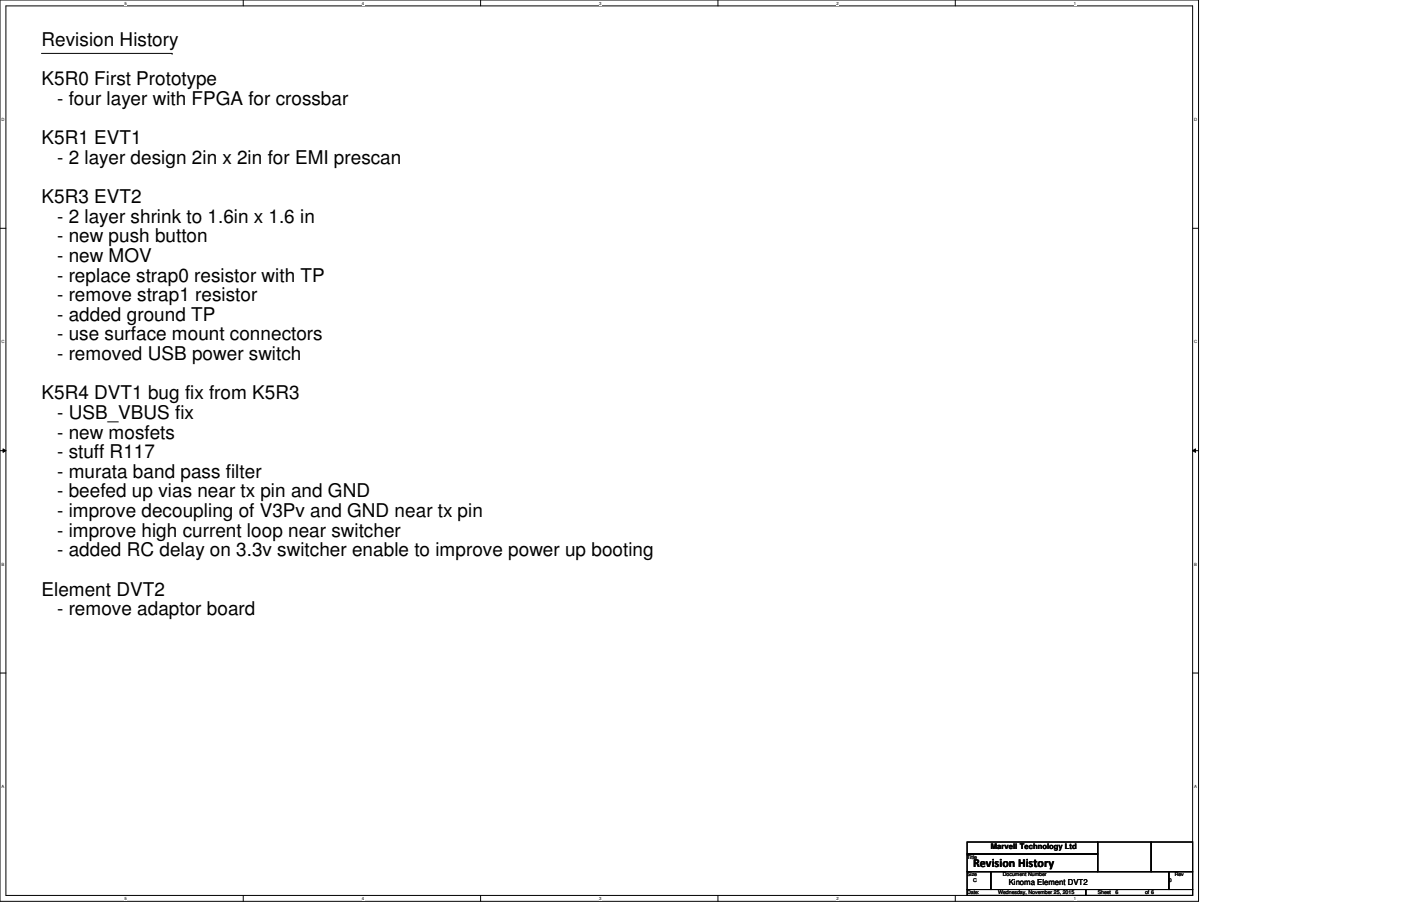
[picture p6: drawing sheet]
<svg xmlns="http://www.w3.org/2000/svg" width="432mm" height="279mm" viewBox="0 0 432 279" stroke-linecap="round" stroke-linejoin="round" font-family="sans-serif">
<defs><g id="words">
<g font-size="5.8">
<text x="12.8" y="14.2">Revision History</text>
<text x="12.8" y="26.3">K5R0 First Prototype</text>
<text x="17.6" y="32.3">- four layer with FPGA for crossbar</text>
<text x="12.8" y="44.4">K5R1 EVT1</text>
<text x="17.6" y="50.5">- 2 layer design 2in x 2in for EMI prescan</text>
<text x="12.8" y="62.6">K5R3 EVT2</text>
<text x="17.6" y="68.7">- 2 layer shrink to 1.6in x 1.6 in</text>
<text x="17.6" y="74.7">- new push button</text>
<text x="17.6" y="80.8">- new MOV</text>
<text x="17.6" y="86.8">- replace strap0 resistor with TP</text>
<text x="17.6" y="92.9">- remove strap1 resistor</text>
<text x="17.6" y="98.9">- added ground TP</text>
<text x="17.6" y="105">- use surface mount connectors</text>
<text x="17.6" y="111">- removed USB power switch</text>
<text x="12.8" y="123.1">K5R4 DVT1 bug fix from K5R3</text>
<text x="17.6" y="129.2">- USB_VBUS fix</text>
<text x="17.6" y="135.3">- new mosfets</text>
<text x="17.6" y="141.3">- stuff R117</text>
<text x="17.6" y="147.4">- murata band pass filter</text>
<text x="17.6" y="153.4">- beefed up vias near tx pin and GND</text>
<text x="17.6" y="159.5">- improve decoupling of V3Pv and GND near tx pin</text>
<text x="17.6" y="165.5">- improve high current loop near switcher</text>
<text x="17.6" y="171.6">- added RC delay on 3.3v switcher enable to improve power up booting</text>
<text x="12.8" y="183.7">Element DVT2</text>
<text x="17.6" y="189.7">- remove adaptor board</text>
</g>
<text font-size="3.8" x="299.9" y="267.3">Revision History</text>
<text font-size="2.5" x="310.9" y="272.9">Kinoma Element DVT2</text>
<text font-size="2.4" x="305.4" y="261.9">Marvell Technology Ltd</text>
<g font-size="1.6">
<text x="298.1" y="264.8">Title</text>
<text x="298.1" y="275.8">Date:</text>
<text x="298.1" y="270.3">Size</text>
<text x="299.9" y="272.1">C</text>
<text x="307.6" y="275.8">Wednesday, November 25, 2015</text>
<text x="309.1" y="270.3">Document Number</text>
<text x="338.3" y="275.8">Sheet</text>
<text x="343.8" y="275.8">6</text>
<text x="352.9" y="275.8">of 6</text>
<text x="360.3" y="272.1">0</text>
<text x="362.1" y="270.3">Rev</text>
</g>
<g font-size="1.3">
<text x="38.4" y="1.4">5</text>
<text x="111.5" y="1.4">4</text>
<text x="184.7" y="1.4">3</text>
<text x="257.9" y="1.4">2</text>
<text x="331" y="1.4">1</text>
<text x=".5" y="37.3">D</text>
<text x="368" y="37.3">D</text>
<text x=".5" y="105.9">C</text>
<text x="368" y="105.9">C</text>
<text x=".5" y="174.5">B</text>
<text x="368" y="174.5">B</text>
<text x=".5" y="243">A</text>
<text x="368" y="243">A</text>
<text x="38.4" y="277.5">5</text>
<text x="111.5" y="277.5">4</text>
<text x="184.7" y="277.5">3</text>
<text x="257.9" y="277.5">2</text>
<text x="331" y="277.5">1</text>
</g>
</g></defs>
<path d="M0 0h369.4v278h-369.4zM1.8 1.8h365.8v274.3h-365.8z" fill="none" stroke="#000" stroke-width=".31"/>
<g fill="#fff">
<path d="M38.4 .2h.7v1.5h-.7z"/>
<path d="M38.4 276.4h.7v1.4h-.7z"/>
</g>
<path d="M75 0v1.8M75 276.1v1.9" fill="none" stroke="#000" stroke-width=".31"/>
<g fill="#fff">
<path d="M111.5 .2h.8v1.5h-.8z"/>
<path d="M111.5 276.4h.8v1.4h-.8z"/>
</g>
<path d="M148.1 0v1.8M148.1 276.1v1.9" fill="none" stroke="#000" stroke-width=".31"/>
<g fill="#fff">
<path d="M184.7 .2h.7v1.5h-.7z"/>
<path d="M184.7 276.4h.7v1.4h-.7z"/>
</g>
<path d="M221.3 0v1.8M221.3 276.1v1.9" fill="none" stroke="#000" stroke-width=".31"/>
<g fill="#fff">
<path d="M257.9 .2h.7v1.5h-.7z"/>
<path d="M257.9 276.4h.7v1.4h-.7z"/>
</g>
<path d="M294.4 0v1.8M294.4 276.1v1.9" fill="none" stroke="#000" stroke-width=".31"/>
<g fill="#fff">
<path d="M331 .2h.7v1.5h-.7z"/>
<path d="M331 276.4h.7v1.4h-.7z"/>
<path d="M.5 36.1h.9v1.5h-.9z"/>
<path d="M368 36.1h1v1.5h-1z"/>
<path d="M.5 104.7h.9v1.5h-.9z"/>
<path d="M368 104.7h1v1.5h-1z"/>
</g>
<path d="M0 70.4h1.8M367.6 70.4h1.8" fill="none" stroke="#000" stroke-width=".31"/>
<g fill="#fff">
<path d="M.5 173.3h.8v1.5h-.8z"/>
<path d="M368 173.3h.9v1.5h-.9z"/>
</g>
<path d="M0 139h1.8M.9 138.4l.9 .6-.9 .5zM367.6 139l.9-.6v1.1zM367.6 139h1.8" fill="none" stroke="#000" stroke-width=".31"/>
<path d="M.9 138.4l.9 .6-.9 .5zM367.6 139l.9-.6v1.1z" fill="#000"/>
<g fill="#fff">
<path d="M.5 241.9h.8v1.4h-.8z"/>
<path d="M368 241.9h.9v1.4h-.9z"/>
</g>
<g fill="none" stroke="#000" stroke-width=".31">
<path d="M12.8 16.5h40.2M53 16.5h.1M0 207.6h1.8M367.6 207.6h1.8M298.1 259.7h40.2v3.7h-40.2zM338.3 259.7h16.5v9.1h-16.5zM354.8 259.7h12.8v9.1h-12.8zM298.1 268.8h7.3v5.5h-7.3zM298.1 274.3h36.5v1.8h-36.5zM298.1 263.4h40.2v5.4h-40.2zM305.4 268.8h54.9v5.5h-54.9zM334.6 274.3h33v1.8h-33z"/>
<path d="M360.3 268.8h7.3v5.5h-7.3z"/>
</g>
<use href="#words"/>
</svg>
